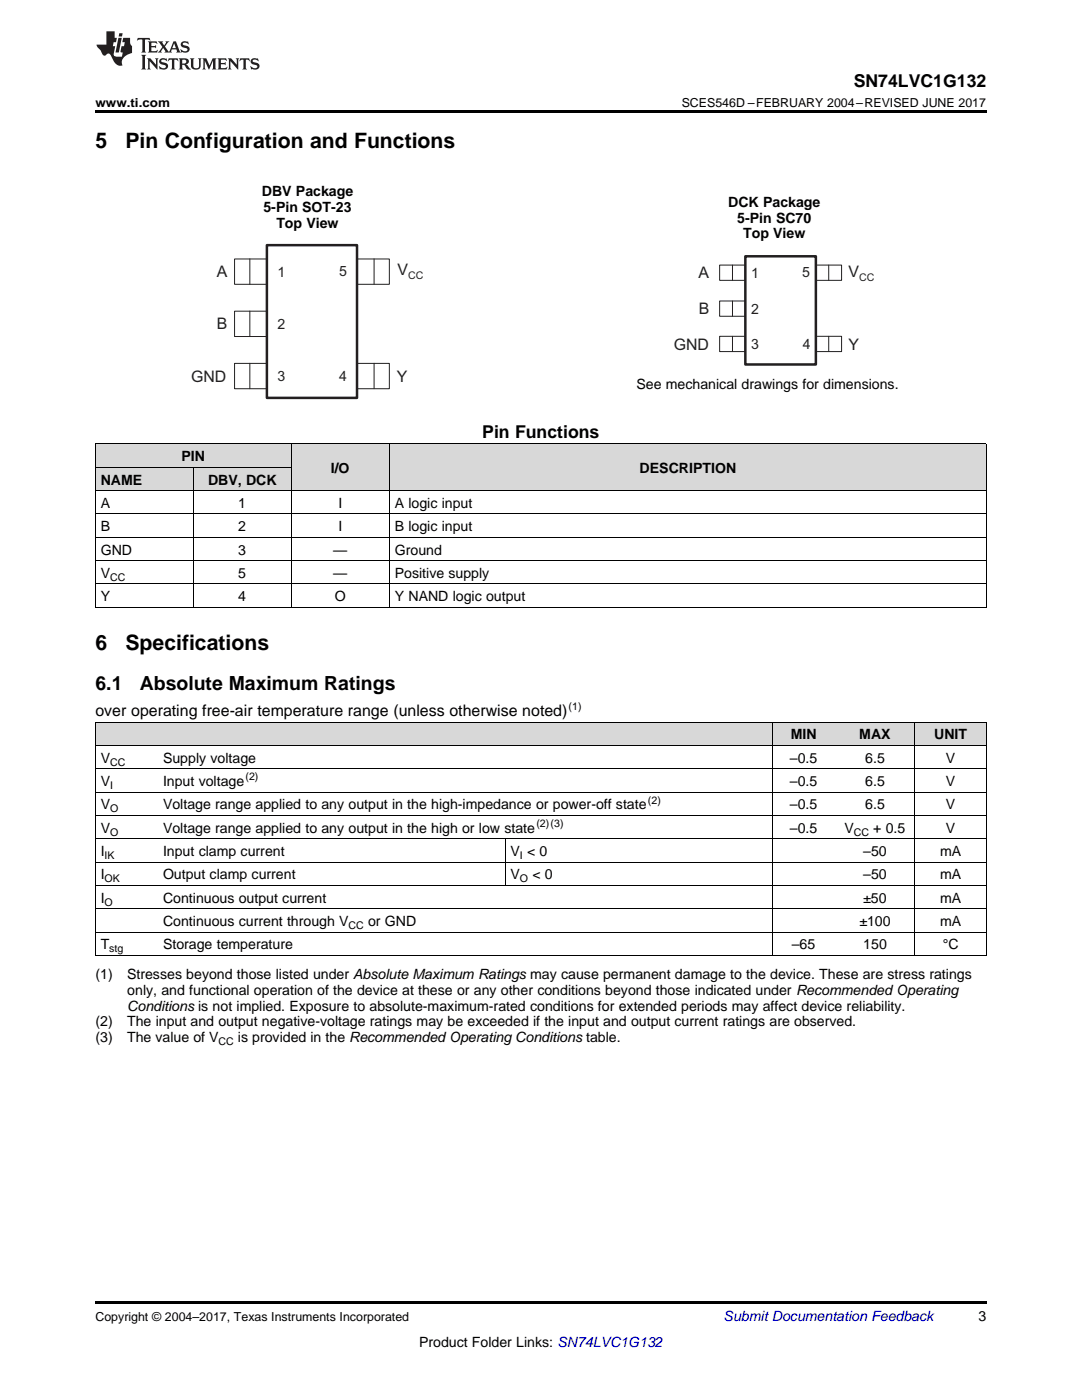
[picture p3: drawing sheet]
<svg xmlns="http://www.w3.org/2000/svg" width="216mm" height="279mm" viewBox="0 0 216 279" stroke-linecap="round" stroke-linejoin="round" font-family="sans-serif">
<defs><g id="words">
<g font-size="4.2">
<text x="19" y="29.6">5</text>
<text x="25" y="29.6">Pin Configuration and Functions</text>
<text x="19" y="129.7">6</text>
<text x="25" y="129.7">Specifications</text>
</g>
<g font-size="3.9">
<text x="19" y="137.8">6.1</text>
<text x="27.9" y="137.8">Absolute Maximum Ratings</text>
</g>
<g font-size="3.5">
<text x="170.4" y="17.3">SN74LVC1G132</text>
<text x="96.2" y="87.4">Pin Functions</text>
</g>
<g font-size="3.2" fill="#231f20">
<text x="43.3" y="55.3">A</text>
<text x="79.3" y="54.9">V</text>
<text x="139.4" y="55.6">A</text>
<text x="169.3" y="55.3">V</text>
<text x="43.3" y="65.8">B</text>
<text x="139.4" y="62.7">B</text>
<text x="134.4" y="69.8">GND</text>
<text x="169.3" y="69.8">Y</text>
<text x="38.1" y="76.2">GND</text>
<text x="79.2" y="76.2">Y</text>
</g>
<text font-size="3.2" x="19" y="142.9">over operating free-air temperature range (unless otherwise noted)</text>
<g font-size="2.8">
<text x="52.2" y="39.1">DBV Package</text>
<text x="145.3" y="41.2">DCK Package</text>
<text x="52.6" y="42.3">5-Pin SOT-23</text>
<text x="55.1" y="45.4">Top View</text>
<text x="147.1" y="44.4">5-Pin SC70</text>
<text x="148.3" y="47.6">Top View</text>
<text x="127" y="77.6">See mechanical drawings for dimensions.</text>
<text x="36.2" y="92">PIN</text>
<text x="66" y="94.4">I/O</text>
<text x="127.6" y="94.4">DESCRIPTION</text>
<text x="20.1" y="96.7">NAME</text>
<text x="20.1" y="101.4">A</text>
<text x="41.5" y="96.7">DBV, DCK</text>
<text x="47.6" y="101.4">1</text>
<text x="67.5" y="101.4">I</text>
<text x="78.8" y="101.4">A logic input</text>
<text x="20.1" y="106">B</text>
<text x="47.6" y="106">2</text>
<text x="67.5" y="106">I</text>
<text x="78.8" y="106">B logic input</text>
<text x="20.1" y="110.7">GND</text>
<text x="47.6" y="110.7">3</text>
<text x="66.5" y="110.7">—</text>
<text x="78.8" y="110.7">Ground</text>
<text x="20.1" y="115.3">V</text>
<text x="20.1" y="120">Y</text>
<text x="47.6" y="115.3">5</text>
<text x="47.6" y="120">4</text>
<text x="66.5" y="115.3">—</text>
<text x="66.8" y="120">O</text>
<text x="78.8" y="115.3">Positive supply</text>
<text x="78.8" y="120">Y NAND logic output</text>
<text x="157.8" y="147.6">MIN</text>
<text x="171.4" y="147.6">MAX</text>
<text x="186.4" y="147.6">UNIT</text>
<text x="20.1" y="152.2">V</text>
<text x="32.5" y="152.2">Supply voltage</text>
<text x="157.6" y="152.2">–0.5</text>
<text x="172.6" y="152.2">6.5</text>
<text x="188.7" y="152.2">V</text>
<text x="20.1" y="156.9">V</text>
<text x="20.1" y="161.5">V</text>
<text x="32.5" y="156.9">Input voltage</text>
<text x="32.5" y="161.5">Voltage range applied to any output in the high-impedance or power-off state</text>
<text x="157.6" y="156.9">–0.5</text>
<text x="157.6" y="161.5">–0.5</text>
<text x="172.6" y="156.9">6.5</text>
<text x="172.6" y="161.5">6.5</text>
<text x="188.7" y="156.9">V</text>
<text x="188.7" y="161.5">V</text>
<text x="20.1" y="166.2">V</text>
<text x="32.5" y="166.2">Voltage range applied to any output in the high or low state</text>
<text x="157.6" y="166.2">–0.5</text>
<text x="168.5" y="166.2">V</text>
<text x="174.2" y="166.2">+ 0.5</text>
<text x="188.7" y="166.2">V</text>
<text x="20.1" y="170.9">I</text>
<text x="32.5" y="170.9">Input clamp current</text>
<text x="101.9" y="170.9">V &lt; 0</text>
<text x="172.3" y="170.9">–50</text>
<text x="187.6" y="170.9">mA</text>
<text x="20.1" y="175.5">I</text>
<text x="32.5" y="175.5">Output clamp current</text>
<text x="101.9" y="175.5">V</text>
<text x="106.2" y="175.5">&lt; 0</text>
<text x="172.3" y="175.5">–50</text>
<text x="187.6" y="175.5">mA</text>
<text x="20.1" y="180.2">I</text>
<text x="32.5" y="180.2">Continuous output current</text>
<text x="32.5" y="184.8">Continuous current through V</text>
<text x="73.5" y="184.8">or GND</text>
<text x="171.5" y="184.8">±100</text>
<text x="172.3" y="180.2">±50</text>
<text x="187.6" y="180.2">mA</text>
<text x="187.6" y="184.8">mA</text>
<text x="20.1" y="189.5">T</text>
<text x="32.5" y="189.5">Storage temperature</text>
<text x="158" y="189.5">–65</text>
<text x="172.3" y="189.5">150</text>
<text x="188.1" y="189.5">°C</text>
<text x="19" y="195.3">(1)</text>
<text x="25.4" y="195.3">Stresses beyond those listed under Absolute Maximum Ratings may cause permanent damage to the device. These are stress ratings</text>
<text x="25.4" y="198.5">only, and functional operation of the device at these or any other conditions beyond those indicated under Recommended Operating</text>
<text x="25.4" y="201.7">Conditions is not implied. Exposure to absolute-maximum-rated conditions for extended periods may affect device reliability.</text>
<text x="19" y="204.9">(2)</text>
<text x="19" y="208">(3)</text>
<text x="25.4" y="204.9">The input and output negative-voltage ratings may be exceeded if the input and output current ratings are observed.</text>
<text x="25.4" y="208">The value of V</text>
<text x="47.5" y="208">is provided in the Recommended Operating Conditions table.</text>
<text x="195.3" y="263.6">3</text>
<text x="83.6" y="268.9">Product Folder Links: SN74LVC1G132</text>
</g>
<g font-size="2.8" fill="#231f20">
<text x="55.4" y="55.2">1</text>
<text x="67.7" y="55.1">5</text>
<text x="149.9" y="55.4">1</text>
<text x="160.1" y="55.4">5</text>
<text x="55.4" y="65.6">2</text>
<text x="149.9" y="62.6">2</text>
<text x="149.9" y="69.6">3</text>
<text x="160.2" y="69.6">4</text>
<text x="55.4" y="76">3</text>
<text x="67.7" y="76">4</text>
</g>
<text font-size="2.8" fill="#0000c8" x="144.4" y="263.6">Submit Documentation Feedback</text>
<g font-size="2.5">
<text x="19" y="21.4">www.ti.com</text>
<text x="136" y="21.4">SCES546D –FEBRUARY 2004–REVISED JUNE 2017</text>
<text x="19" y="263.6">Copyright © 2004–2017, Texas Instruments Incorporated</text>
</g>
<g font-size="2.1" fill="#231f20">
<text x="81.4" y="55.7">CC</text>
<text x="171.5" y="56.2">CC</text>
</g>
<g font-size="2.1">
<text x="22" y="115.9">CC</text>
<text x="113.5" y="141.6">(1)</text>
<text x="22" y="152.8">CC</text>
<text x="49" y="155.8">(2)</text>
<text x="22" y="157.4">I</text>
<text x="129.3" y="160.4">(2)</text>
<text x="22" y="162.1">O</text>
<text x="22" y="166.8">O</text>
<text x="107" y="165.1">(2)(3)</text>
<text x="170.4" y="166.8">CC</text>
<text x="20.9" y="171.4">IK</text>
<text x="103.8" y="171.4">I</text>
<text x="20.9" y="176.1">OK</text>
<text x="103.8" y="176.1">O</text>
<text x="20.9" y="180.7">O</text>
<text x="69.6" y="185.4">CC</text>
<text x="21.8" y="190">stg</text>
<text x="43.6" y="208.6">CC</text>
</g>
</g></defs>
<g fill="#d8d8d8">
<path d="M19 144.2h12.5v4.6h-12.5z"/>
<path d="M31.5 144.2h69.3v4.6h-69.3z"/>
<path d="M100.8 144.2h53.4v4.6h-53.4z"/>
<path d="M154.2 144.2h12.4v4.6h-12.4z"/>
<path d="M166.6 144.2h16v4.6h-16z"/>
<path d="M182.6 144.2h14.2v4.6h-14.2z"/>
<path d="M58.1 88.7h19.6v9.3h-19.6z"/>
<path d="M77.7 88.7h119.1v9.3h-119.1z"/>
<path d="M19 93.3h19.6v4.7h-19.6z"/>
<path d="M38.6 93.3h19.5v4.7h-19.5z"/>
<path d="M19 88.7h19.6v4.6h-19.6z"/>
<path d="M38.6 88.7h19.5v4.6h-19.5z"/>
</g>
<path d="M19 22h177.8v.5h-177.8zM19 121.2h.2zM58 121.2h.1zM77.6 121.2h.1zM196.7 121.2h.1zM19 259.7h177.8v.5h-177.8z" fill="#000"/>
<g fill="none" stroke="#000" stroke-width=".2">
<path d="M19 88.6h177.8v32.6M19 97.9h177.8M19 93.3h39.1M19.1 88.6v32.6M38.5 93.3v27.9M58.1 88.6v32.6M77.7 88.6v32.6M19 116.5h177.8M19 111.9h177.8M19 107.2h177.8M19 102.6h177.8M19 121.2h177.8"/>
<path d="M19 158.1h177.8M19 153.4h177.8M19 148.8h177.8M19 144.1h177.8M19.1 144.2v46.5M154.1 144.2v46.5M182.5 144.2v46.5M196.8 144.2v46.5M19 176.7h177.8M19 172.1h177.8M19 167.4h177.8M19 162.8h177.8"/>
<path d="M100.8 167.5v9.3M19 190.7h177.8M19 186h177.8M19 181.4h177.8"/>
</g>
<path d="M53.3 48.9h17.9v30.5h-17.9zM148.7 51.1h14.1v21.6h-14.1z" fill="none" stroke="#231f20" stroke-width=".5"/>
<g fill="none" stroke="#231f20" stroke-width=".2">
<path d="M49.9 51.7v5M53.3 51.7h-6.5v5h6.5M71.2 51.7h6.5v5h-6.5M74.6 51.7v5M143.6 52.9h5.1v3h-5.1zM146.2 52.9v3M162.8 52.9h5.1v3h-5.1zM165.4 52.9v3M49.9 62.1v5.1M49.9 72.5v5.1M53.3 62.1h-6.5v5.1h6.5M53.3 72.5h-6.5v5.1h6.5"/>
<path d="M71.2 72.5h6.5v5.1h-6.5M74.6 72.5v5.1M143.6 60.1h5.1v3h-5.1zM143.6 67.1h5.1v3.1h-5.1zM146.2 60.1v3M146.2 67.1v3.1M162.8 67.1h5.1v3.1h-5.1zM165.4 67.1v3.1"/>
</g>
<g fill="#231f20">
<path d="M27.5 7.6l-.1 .5 .4-.2h.6v.1v2.1l-.2 .4h1l-.3-.4v-2.1l.1-.1h.5l.5 .2-.2-.5zM29.5 8.3l.2 .3v1.5l-.2 .4h1.8l.2-.6a1.04 1.04 0 0 1-1.3 .2v-.7h.6l.3 .2v-.6l-.3 .2h-.6v-.6l.8-.1 .4 .3-.2-.5zM31.5 8.3l.9 1.1-.9 1.1h.8l-.2-.2 .5-.7 .4 .7-.2 .2h1.5l-.1-.2 .1-.4h.9l.1 .4-.2 .2h1l-.3-.3-.7-1.9h-.5l-.9 2-.8-1 .9-1h-.8l.1 .3-.3 .5-.4-.6 .2-.2zM34.7 8.6l.4 1h-.7zM36.3 8.4a.63 .63 0 0 0-.2 .7 .63 .63 0 0 0 .6 .4l.6 .2 .1 .2a.75 .75 0 0 1-.7 .4 .75 .75 0 0 1-.6-.5l.1 .7 .1-.1a1.11 1.11 0 0 0 1.5-.6 1.13 1.13 0 0 0-1.2-.8l-.1-.4a1.04 1.04 0 0 1 1.2 .2l-.2-.5-.1 .1-.5-.2zM28.2 10.9l.2 .4v2.2l-.2 .4h1l-.3-.4v-2.2l.3-.4zM29.3 11.6l.3 .4v1.5l-.3 .4h.8l-.2-.4v-1.3l1.5 1.7v-1.9l.2-.4h-.7l.2 .4v.9l-1.1-1.3zM32 11.8a.62 .62 0 0 0-.2 .7 .62 .62 0 0 0 .6 .4l.6 .1 .1 .3a.76 .76 0 0 1-.7 .3 .76 .76 0 0 1-.6-.4l.1 .7 .1-.1a1.11 1.11 0 0 0 1.5-.6 1.13 1.13 0 0 0-1.2-.8l-.1-.4a1.04 1.04 0 0 1 1.2 .2l-.2-.6-.1 .1-.5-.1zM33.7 11.6l-.2 .6a.61 .61 0 0 1 .8-.3v1.6l-.2 .4h.9l-.2-.4v-1.6a.63 .63 0 0 1 .8 .3l-.2-.6zM35.6 11.6l.3 .4v1.5l-.3 .4h1l-.2-.2v-.8l.5 .2a.76 .76 0 0 0 1.2 .7l-1-1a.58 .58 0 0 0 .6-.5 .58 .58 0 0 0-.5-.6zM36.4 11.9h.1a.45 .45 0 0 1 .5 .1 .45 .45 0 0 1 .1 .5l-.7 .2zM37.9 11.6l.2 .2a2.17 2.17 0 0 0 .3 1.9 .99 .99 0 0 0 1.6-.6v-1.1l.2-.4h-.7l.2 .2a1.92 1.92 0 0 1-.2 1.8 .6 .6 0 0 1-.9-.5v-1.1l.2-.4zM40.4 11.6l.2 .4v1.5l-.2 .4h.7l-.2-.4v-1.4l.8 1.8 .8-1.8v1.4l-.2 .4h.9l-.2-.4v-1.5l.2-.4h-.8l-.6 1.5-.6-1.5zM43.4 11.6l.2 .4v1.5l-.2 .4h1.8l.2-.6a1.04 1.04 0 0 1-1.3 .1v-.6h.5l.4 .2v-.6l-.4 .2h-.5v-.7h.8l.3 .3-.1-.6zM45.5 11.6l.2 .4v1.5l-.2 .4h.7l-.2-.4v-1.3l1.5 1.7v-1.9l.2-.4h-.7l.2 .4v.9l-1.1-1.3zM47.9 11.6l-.1 .6a.61 .61 0 0 1 .8-.3v1.6l-.3 .4h1l-.3-.4 .1-1.6a.63 .63 0 0 1 .7 .3l-.1-.6zM50.2 11.8a.62 .62 0 0 0-.2 .7 .62 .62 0 0 0 .6 .4l.6 .1 .2 .3a.76 .76 0 0 1-.8 .3 .76 .76 0 0 1-.6-.4l.1 .7 .2-.1a1.11 1.11 0 0 0 1.5-.6 1.13 1.13 0 0 0-1.3-.8l-.1-.4a1.04 1.04 0 0 1 1.2 .2l-.1-.6-.2 .1-.5-.1z"/>
<path d="M21.2 6.3v2.6h-1.9l.1 .4 .7 .9a.91 .91 0 0 0 1 .8 .56 .56 0 0 1 .5-.3 .56 .56 0 0 1 .5 .3l.4 .8a1.53 1.53 0 0 0 1.9 1.2 1.54 1.54 0 0 1 1-2.1l.9-.3v-1.4a1.52 1.52 0 0 1-.3-1.6h-1.4l-.2 .8h.5l-.2 .8h-.4l-.2 1v.2l.4 .1-.2 .8a1.93 1.93 0 0 1-1.6-.3l.3-1.8h-.5l.2-.8h.4l.2-.8h-.4v-1.3zM23.6 7.6l-.6 2.9h.7l.6-2.9zM23.8 6.6l-.1 .7h.6l.2-.7z"/>
</g>
<use href="#words"/>
</svg>
